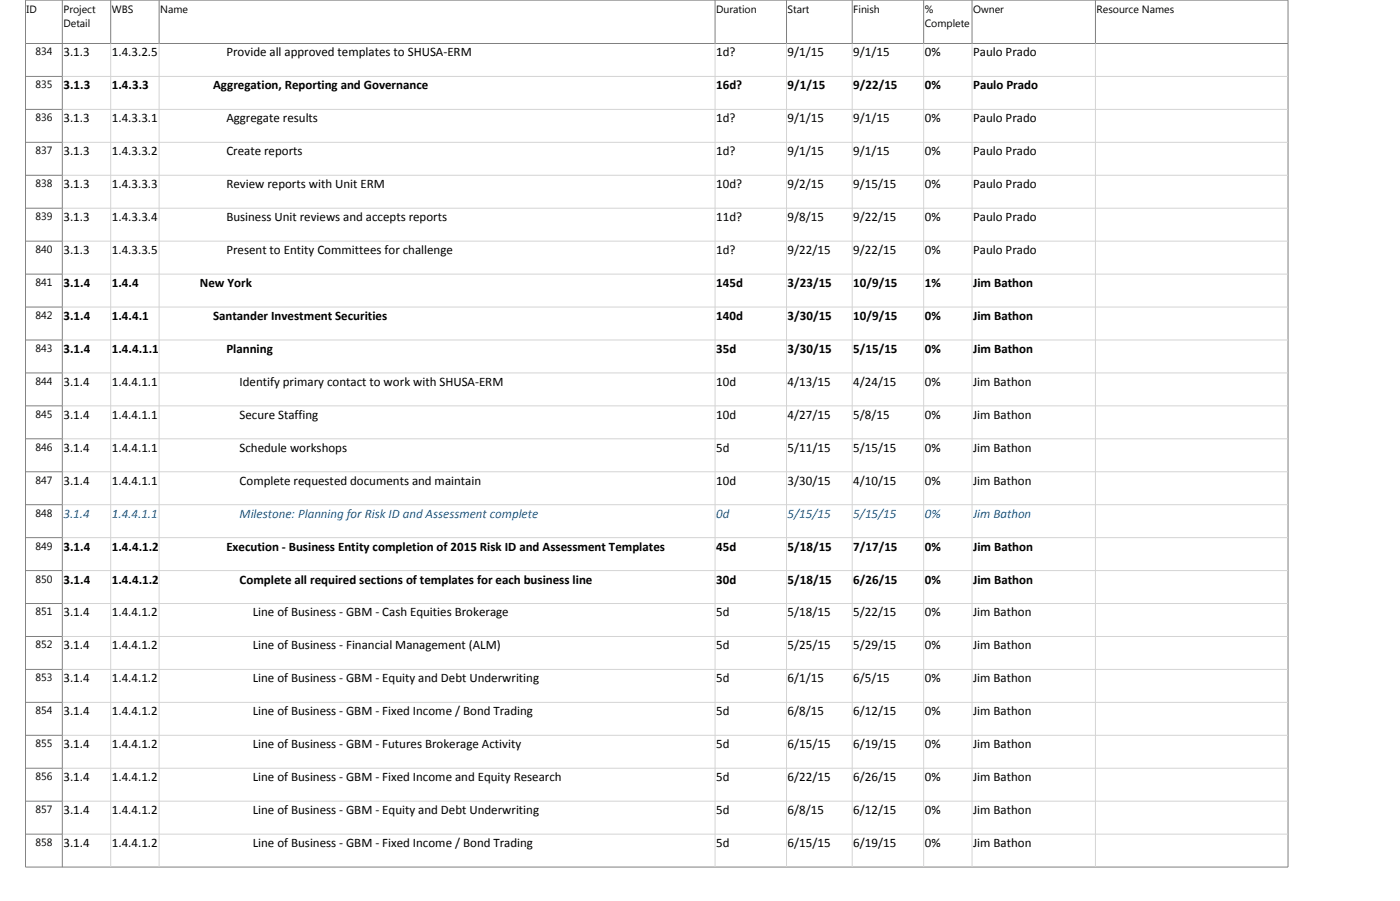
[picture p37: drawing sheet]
<svg xmlns="http://www.w3.org/2000/svg" width="421mm" height="271mm" viewBox="0 0 421 271" stroke-linecap="round" stroke-linejoin="round" font-family="sans-serif">
<defs><g id="words">
<g font-size="3.9">
<text x="19.1" y="17">3.1.3</text>
<text x="33.7" y="17">1.4.3.2.5</text>
<text x="68.1" y="17">Provide all approved templates to SHUSA-ERM</text>
<text x="215.5" y="17">1d?</text>
<text x="237" y="17">9/1/15</text>
<text x="256.8" y="17">9/1/15</text>
<text x="278.3" y="17">0%</text>
<text x="292.9" y="17">Paulo Prado</text>
<text x="19.1" y="26.9">3.1.3</text>
<text x="33.7" y="26.9">1.4.3.3</text>
<text x="64.1" y="26.9">Aggregation, Reporting and Governance</text>
<text x="215.5" y="26.9">16d?</text>
<text x="237" y="26.9">9/1/15</text>
<text x="256.8" y="26.9">9/22/15</text>
<text x="278.3" y="26.9">0%</text>
<text x="292.9" y="26.9">Paulo Prado</text>
<text x="19.1" y="36.8">3.1.3</text>
<text x="33.7" y="36.8">1.4.3.3.1</text>
<text x="68.1" y="36.8">Aggregate results</text>
<text x="215.5" y="36.8">1d?</text>
<text x="237" y="36.8">9/1/15</text>
<text x="256.8" y="36.8">9/1/15</text>
<text x="278.3" y="36.8">0%</text>
<text x="292.9" y="36.8">Paulo Prado</text>
<text x="19.1" y="46.7">3.1.3</text>
<text x="33.7" y="46.7">1.4.3.3.2</text>
<text x="68.1" y="46.7">Create reports</text>
<text x="215.5" y="46.7">1d?</text>
<text x="237" y="46.7">9/1/15</text>
<text x="256.8" y="46.7">9/1/15</text>
<text x="278.3" y="46.7">0%</text>
<text x="292.9" y="46.7">Paulo Prado</text>
<text x="19.1" y="56.6">3.1.3</text>
<text x="33.7" y="56.6">1.4.3.3.3</text>
<text x="68.1" y="56.6">Review reports with Unit ERM</text>
<text x="215.5" y="56.6">10d?</text>
<text x="237" y="56.6">9/2/15</text>
<text x="256.8" y="56.6">9/15/15</text>
<text x="278.3" y="56.6">0%</text>
<text x="292.9" y="56.6">Paulo Prado</text>
<text x="19.1" y="66.5">3.1.3</text>
<text x="33.7" y="66.5">1.4.3.3.4</text>
<text x="68.1" y="66.5">Business Unit reviews and accepts reports</text>
<text x="215.5" y="66.5">11d?</text>
<text x="237" y="66.5">9/8/15</text>
<text x="256.8" y="66.5">9/22/15</text>
<text x="278.3" y="66.5">0%</text>
<text x="292.9" y="66.5">Paulo Prado</text>
<text x="19.1" y="76.4">3.1.3</text>
<text x="33.7" y="76.4">1.4.3.3.5</text>
<text x="68.1" y="76.4">Present to Entity Committees for challenge</text>
<text x="215.5" y="76.4">1d?</text>
<text x="237" y="76.4">9/22/15</text>
<text x="256.8" y="76.4">9/22/15</text>
<text x="278.3" y="76.4">0%</text>
<text x="292.9" y="76.4">Paulo Prado</text>
<text x="19.1" y="86.3">3.1.4</text>
<text x="33.7" y="86.3">1.4.4</text>
<text x="60.2" y="86.3">New York</text>
<text x="215.5" y="86.3">145d</text>
<text x="237" y="86.3">3/23/15</text>
<text x="256.8" y="86.3">10/9/15</text>
<text x="278.3" y="86.3">1%</text>
<text x="292.9" y="86.3">Jim Bathon</text>
<text x="19.1" y="96.2">3.1.4</text>
<text x="33.7" y="96.2">1.4.4.1</text>
<text x="64.1" y="96.2">Santander Investment Securities</text>
<text x="215.5" y="96.2">140d</text>
<text x="237" y="96.2">3/30/15</text>
<text x="256.8" y="96.2">10/9/15</text>
<text x="278.3" y="96.2">0%</text>
<text x="292.9" y="96.2">Jim Bathon</text>
<text x="19.1" y="106.1">3.1.4</text>
<text x="33.7" y="106.1">1.4.4.1.1</text>
<text x="68.1" y="106.1">Planning</text>
<text x="215.5" y="106.1">35d</text>
<text x="237" y="106.1">3/30/15</text>
<text x="256.8" y="106.1">5/15/15</text>
<text x="278.3" y="106.1">0%</text>
<text x="292.9" y="106.1">Jim Bathon</text>
<text x="19.1" y="116.1">3.1.4</text>
<text x="33.7" y="116.1">1.4.4.1.1.1</text>
<text x="72.1" y="116.1">Identify primary contact to work with SHUSA-ERM</text>
<text x="215.5" y="116.1">10d</text>
<text x="237" y="116.1">4/13/15</text>
<text x="256.8" y="116.1">4/24/15</text>
<text x="278.3" y="116.1">0%</text>
<text x="292.9" y="116.1">Jim Bathon</text>
<text x="19.1" y="126">3.1.4</text>
<text x="33.7" y="126">1.4.4.1.1.2</text>
<text x="72.1" y="126">Secure Staffing</text>
<text x="215.5" y="126">10d</text>
<text x="237" y="126">4/27/15</text>
<text x="256.8" y="126">5/8/15</text>
<text x="278.3" y="126">0%</text>
<text x="292.9" y="126">Jim Bathon</text>
<text x="19.1" y="135.9">3.1.4</text>
<text x="33.7" y="135.9">1.4.4.1.1.3</text>
<text x="72.1" y="135.9">Schedule workshops</text>
<text x="215.5" y="135.9">5d</text>
<text x="237" y="135.9">5/11/15</text>
<text x="256.8" y="135.9">5/15/15</text>
<text x="278.3" y="135.9">0%</text>
<text x="292.9" y="135.9">Jim Bathon</text>
<text x="19.1" y="145.8">3.1.4</text>
<text x="33.7" y="145.8">1.4.4.1.1.4</text>
<text x="72.1" y="145.8">Complete requested documents and maintain</text>
<text x="215.5" y="145.8">10d</text>
<text x="237" y="145.8">3/30/15</text>
<text x="256.8" y="145.8">4/10/15</text>
<text x="278.3" y="145.8">0%</text>
<text x="292.9" y="145.8">Jim Bathon</text>
<text x="19.1" y="165.6">3.1.4</text>
<text x="33.7" y="165.6">1.4.4.1.2</text>
<text x="68.1" y="165.6">Execution - Business Entity completion of 2015 Risk ID and Assessment Templates</text>
<text x="215.5" y="165.6">45d</text>
<text x="237" y="165.6">5/18/15</text>
<text x="256.8" y="165.6">7/17/15</text>
<text x="278.3" y="165.6">0%</text>
<text x="292.9" y="165.6">Jim Bathon</text>
<text x="19.1" y="175.5">3.1.4</text>
<text x="33.7" y="175.5">1.4.4.1.2.1</text>
<text x="72.1" y="175.5">Complete all required sections of templates for each business line</text>
<text x="215.5" y="175.5">30d</text>
<text x="237" y="175.5">5/18/15</text>
<text x="256.8" y="175.5">6/26/15</text>
<text x="278.3" y="175.5">0%</text>
<text x="292.9" y="175.5">Jim Bathon</text>
<text x="19.1" y="185.4">3.1.4</text>
<text x="33.7" y="185.4">1.4.4.1.2.1.1</text>
<text x="76.1" y="185.4">Line of Business - GBM - Cash Equities Brokerage</text>
<text x="215.5" y="185.4">5d</text>
<text x="237" y="185.4">5/18/15</text>
<text x="256.8" y="185.4">5/22/15</text>
<text x="278.3" y="185.4">0%</text>
<text x="292.9" y="185.4">Jim Bathon</text>
<text x="19.1" y="195.3">3.1.4</text>
<text x="33.7" y="195.3">1.4.4.1.2.1.2</text>
<text x="76.1" y="195.3">Line of Business - Financial Management (ALM)</text>
<text x="215.5" y="195.3">5d</text>
<text x="237" y="195.3">5/25/15</text>
<text x="256.8" y="195.3">5/29/15</text>
<text x="278.3" y="195.3">0%</text>
<text x="292.9" y="195.3">Jim Bathon</text>
<text x="19.1" y="205.2">3.1.4</text>
<text x="33.7" y="205.2">1.4.4.1.2.1.3</text>
<text x="76.1" y="205.2">Line of Business - GBM - Equity and Debt Underwriting</text>
<text x="215.5" y="205.2">5d</text>
<text x="237" y="205.2">6/1/15</text>
<text x="256.8" y="205.2">6/5/15</text>
<text x="278.3" y="205.2">0%</text>
<text x="292.9" y="205.2">Jim Bathon</text>
<text x="19.1" y="215.1">3.1.4</text>
<text x="33.7" y="215.1">1.4.4.1.2.1.4</text>
<text x="76.1" y="215.1">Line of Business - GBM - Fixed Income / Bond Trading</text>
<text x="215.5" y="215.1">5d</text>
<text x="237" y="215.1">6/8/15</text>
<text x="256.8" y="215.1">6/12/15</text>
<text x="278.3" y="215.1">0%</text>
<text x="292.9" y="215.1">Jim Bathon</text>
<text x="19.1" y="225">3.1.4</text>
<text x="33.7" y="225">1.4.4.1.2.1.5</text>
<text x="76.1" y="225">Line of Business - GBM - Futures Brokerage Activity</text>
<text x="215.5" y="225">5d</text>
<text x="237" y="225">6/15/15</text>
<text x="256.8" y="225">6/19/15</text>
<text x="278.3" y="225">0%</text>
<text x="292.9" y="225">Jim Bathon</text>
<text x="19.1" y="234.9">3.1.4</text>
<text x="33.7" y="234.9">1.4.4.1.2.1.6</text>
<text x="76.1" y="234.9">Line of Business - GBM - Fixed Income and Equity Research</text>
<text x="215.5" y="234.9">5d</text>
<text x="237" y="234.9">6/22/15</text>
<text x="256.8" y="234.9">6/26/15</text>
<text x="278.3" y="234.9">0%</text>
<text x="292.9" y="234.9">Jim Bathon</text>
<text x="19.1" y="244.9">3.1.4</text>
<text x="33.7" y="244.9">1.4.4.1.2.1.7</text>
<text x="76.1" y="244.9">Line of Business - GBM - Equity and Debt Underwriting</text>
<text x="215.5" y="244.9">5d</text>
<text x="237" y="244.9">6/8/15</text>
<text x="256.8" y="244.9">6/12/15</text>
<text x="278.3" y="244.9">0%</text>
<text x="292.9" y="244.9">Jim Bathon</text>
<text x="19.1" y="254.8">3.1.4</text>
<text x="33.7" y="254.8">1.4.4.1.2.1.8</text>
<text x="76.1" y="254.8">Line of Business - GBM - Fixed Income / Bond Trading</text>
<text x="215.5" y="254.8">5d</text>
<text x="237" y="254.8">6/15/15</text>
<text x="256.8" y="254.8">6/19/15</text>
<text x="278.3" y="254.8">0%</text>
<text x="292.9" y="254.8">Jim Bathon</text>
</g>
<g font-size="3.9" fill="#0070c0">
<text x="19.1" y="155.7">3.1.4</text>
<text x="33.7" y="155.7">1.4.4.1.1.5</text>
<text x="72.1" y="155.7">Milestone: Planning for Risk ID and Assessment complete</text>
<text x="215.5" y="155.7">0d</text>
<text x="237" y="155.7">5/15/15</text>
<text x="256.8" y="155.7">5/15/15</text>
<text x="278.3" y="155.7">0%</text>
<text x="292.9" y="155.7">Jim Bathon</text>
</g>
<g font-size="3.2">
<text x="8" y="3.8">ID</text>
<text x="19.1" y="3.8">Project</text>
<text x="33.7" y="3.8">WBS</text>
<text x="48.2" y="3.8">Name</text>
<text x="215.5" y="3.8">Duration</text>
<text x="237" y="3.8">Start</text>
<text x="256.8" y="3.8">Finish</text>
<text x="278.3" y="3.8">%</text>
<text x="292.9" y="3.8">Owner</text>
<text x="330" y="3.8">Resource Names</text>
<text x="19.1" y="8">Detail</text>
<text x="278.3" y="8">Complete</text>
<text x="10.7" y="16.7">834</text>
<text x="10.7" y="26.6">835</text>
<text x="10.7" y="36.5">836</text>
<text x="10.7" y="46.4">837</text>
<text x="10.7" y="56.3">838</text>
<text x="10.7" y="66.2">839</text>
<text x="10.7" y="76.1">840</text>
<text x="10.7" y="86">841</text>
<text x="10.7" y="95.9">842</text>
<text x="10.7" y="105.9">843</text>
<text x="10.7" y="115.8">844</text>
<text x="10.7" y="125.7">845</text>
<text x="10.7" y="135.6">846</text>
<text x="10.7" y="145.5">847</text>
<text x="10.7" y="155.4">848</text>
<text x="10.7" y="165.3">849</text>
<text x="10.7" y="175.2">850</text>
<text x="10.7" y="185.1">851</text>
<text x="10.7" y="195">852</text>
<text x="10.7" y="204.9">853</text>
<text x="10.7" y="214.8">854</text>
<text x="10.7" y="224.7">855</text>
<text x="10.7" y="234.6">856</text>
<text x="10.7" y="244.6">857</text>
<text x="10.7" y="254.5">858</text>
</g>
</g></defs>
<g fill="none" stroke="#808080" stroke-width=".3">
<path d="M7.7 13.1h379.9M7.7 0h379.9v260.8h-379.9zM18.8 0v260.8M33.3 0v13.1M47.9 0v13.1M215.2 0v13.1M236.7 0v13.1M256.5 0v13.1M278 0v13.1M292.5 0v13.1M329.7 0v13.1M7.7 23h11.1"/>
<path d="M7.7 32.9h11.1M7.7 42.8h11.1M7.7 52.7h11.1M7.7 62.6h11.1M7.7 72.5h11.1M7.7 82.4h11.1M7.7 92.3h11.1M7.7 102.3h11.1M7.7 112.2h11.1M7.7 122.1h11.1M7.7 132h11.1M7.7 141.9h11.1"/>
<path d="M7.7 151.8h11.1M7.7 161.7h11.1M7.7 171.6h11.1M7.7 181.5h11.1M7.7 191.4h11.1M7.7 201.3h11.1M7.7 211.2h11.1M7.7 221.1h11.1M7.7 231h11.1M7.7 241h11.1M7.7 250.9h11.1"/>
</g>
<g fill="none" stroke="#d4d4d4" stroke-width=".3">
<path d="M33.3 13.1v247.7M47.9 13.1v247.7M215.2 13.1v247.7M236.7 13.1v247.7M256.5 13.1v247.7M278 13.1v247.7M292.5 13.1v247.7M329.7 13.1v247.7M18.8 23h368.8M18.8 32.9h368.8M18.8 42.8h368.8M18.8 52.7h368.8"/>
<path d="M18.8 62.6h368.8M18.8 72.5h368.8M18.8 82.4h368.8M18.8 92.3h368.8M18.8 102.3h368.8M18.8 112.2h368.8M18.8 122.1h368.8M18.8 132h368.8M18.8 141.9h368.8M18.8 151.8h368.8M18.8 161.7h368.8M18.8 171.6h368.8"/>
<path d="M18.8 181.5h368.8M18.8 191.4h368.8M18.8 201.3h368.8M18.8 211.2h368.8M18.8 221.1h368.8M18.8 231h368.8M18.8 241h368.8M18.8 250.9h368.8"/>
</g>
<use href="#words"/>
</svg>
